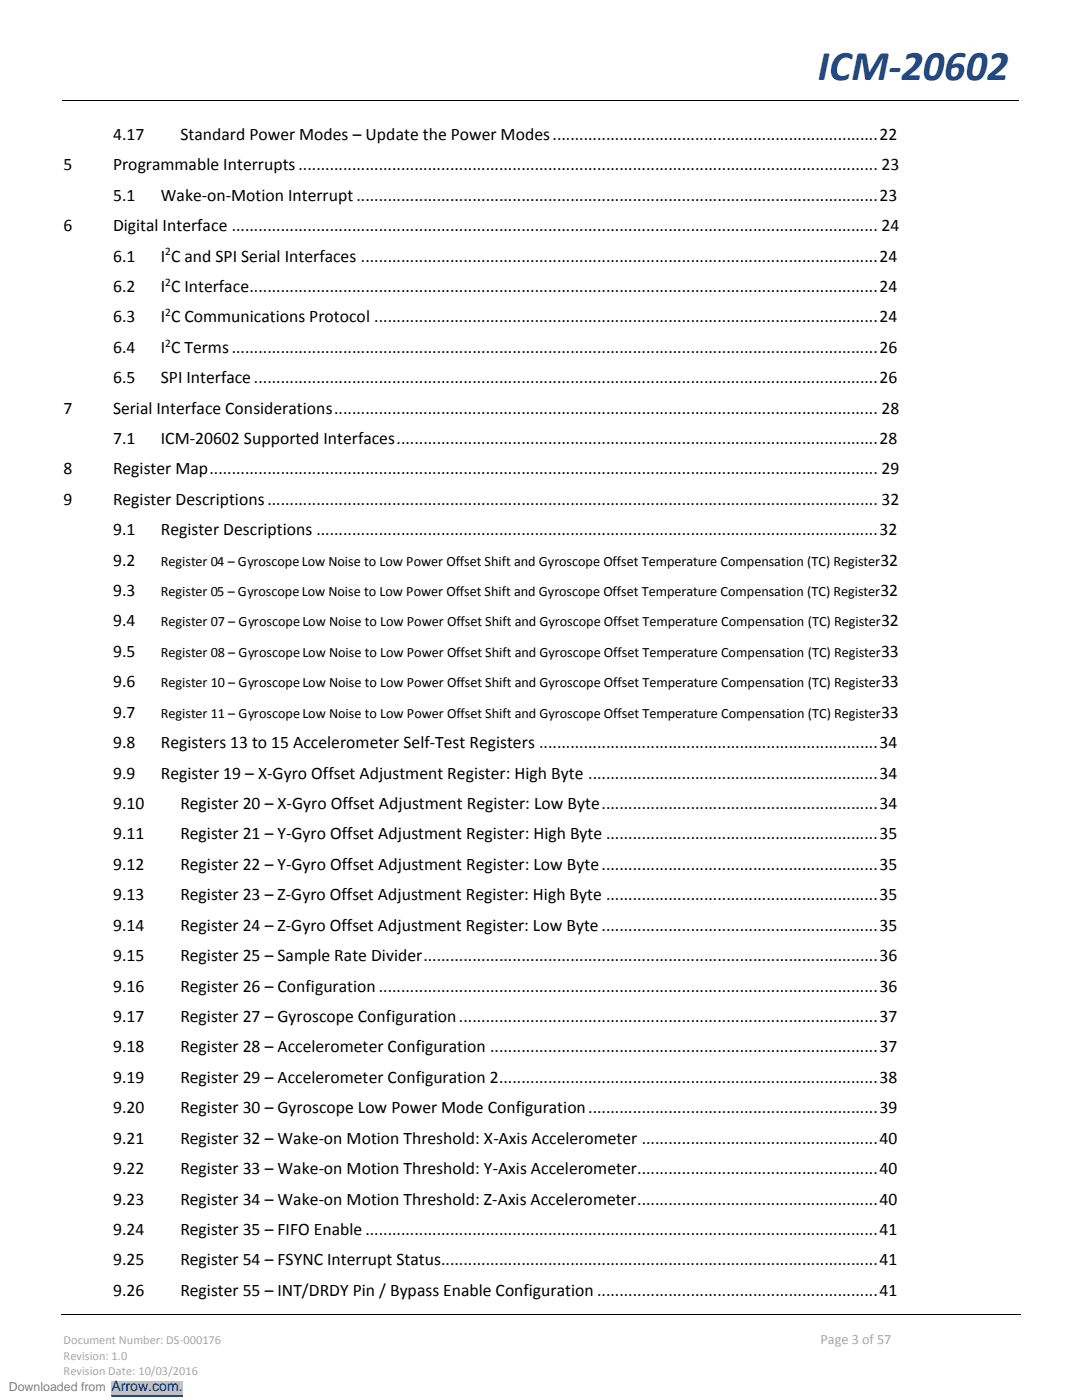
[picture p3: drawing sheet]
<svg xmlns="http://www.w3.org/2000/svg" width="216mm" height="279mm" viewBox="0 0 216 279" stroke-linecap="round" stroke-linejoin="round" font-family="sans-serif">
<defs><g id="words">
<text font-size="8.5" fill="#1f497d" x="163.2" y="16">ICM-20602</text>
<g font-size="3.5">
<text x="22.6" y="27.9">4.17</text>
<text x="36" y="27.9">Standard Power Modes – Update the Power Modes.........................................................................22</text>
<text x="12.7" y="34">5</text>
<text x="22.6" y="34">Programmable Interrupts .................................................................................................................................. 23</text>
<text x="22.6" y="40.1">5.1</text>
<text x="32.1" y="40.1">Wake-on-Motion Interrupt .....................................................................................................................23</text>
<text x="12.7" y="46.1">6</text>
<text x="22.6" y="46.1">Digital Interface ................................................................................................................................................. 24</text>
<text x="22.6" y="52.2">6.1</text>
<text x="32.1" y="52.2">I C and SPI Serial Interfaces ....................................................................................................................24</text>
<text x="22.6" y="58.3">6.2</text>
<text x="32.1" y="58.3">I C Interface.............................................................................................................................................24</text>
<text x="22.6" y="64.3">6.3</text>
<text x="32.1" y="64.3">I C Communications Protocol .................................................................................................................24</text>
<text x="22.6" y="70.4">6.4</text>
<text x="32.1" y="70.4">I C Terms.................................................................................................................................................26</text>
<text x="22.6" y="76.5">6.5</text>
<text x="32.1" y="76.5">SPI Interface............................................................................................................................................26</text>
<text x="12.7" y="82.6">7</text>
<text x="22.6" y="82.6">Serial Interface Considerations.......................................................................................................................... 28</text>
<text x="22.6" y="88.6">7.1</text>
<text x="32.1" y="88.6">ICM-20602 Supported Interfaces............................................................................................................28</text>
<text x="12.7" y="94.7">8</text>
<text x="22.6" y="94.7">Register Map...................................................................................................................................................... 29</text>
<text x="12.7" y="100.8">9</text>
<text x="22.6" y="100.8">Register Descriptions......................................................................................................................................... 32</text>
<text x="22.6" y="106.8">9.1</text>
<text x="32.1" y="106.8">Register Descriptions ..............................................................................................................................32</text>
<text x="22.6" y="112.9">9.2</text>
<text x="175.7" y="112.9">32</text>
<text x="22.6" y="119">9.3</text>
<text x="175.7" y="119">32</text>
<text x="22.6" y="125">9.4</text>
<text x="175.8" y="125">32</text>
<text x="22.6" y="131.1">9.5</text>
<text x="175.8" y="131.1">33</text>
<text x="22.6" y="137.2">9.6</text>
<text x="175.8" y="137.2">33</text>
<text x="22.6" y="143.2">9.7</text>
<text x="175.8" y="143.2">33</text>
<text x="22.6" y="149.3">9.8</text>
<text x="32.1" y="149.3">Registers 13 to 15 Accelerometer Self-Test Registers ............................................................................34</text>
<text x="22.6" y="155.4">9.9</text>
<text x="32.1" y="155.4">Register 19 – X-Gyro Offset Adjustment Register: High Byte .................................................................34</text>
<text x="22.6" y="161.5">9.10</text>
<text x="36" y="161.5">Register 20 – X-Gyro Offset Adjustment Register: Low Byte..............................................................34</text>
<text x="22.6" y="167.5">9.11</text>
<text x="36" y="167.5">Register 21 – Y-Gyro Offset Adjustment Register: High Byte .............................................................35</text>
<text x="22.6" y="173.6">9.12</text>
<text x="36" y="173.6">Register 22 – Y-Gyro Offset Adjustment Register: Low Byte..............................................................35</text>
<text x="22.6" y="179.7">9.13</text>
<text x="36" y="179.7">Register 23 – Z-Gyro Offset Adjustment Register: High Byte .............................................................35</text>
<text x="22.6" y="185.7">9.14</text>
<text x="36" y="185.7">Register 24 – Z-Gyro Offset Adjustment Register: Low Byte..............................................................35</text>
<text x="22.6" y="191.8">9.15</text>
<text x="36" y="191.8">Register 25 – Sample Rate Divider......................................................................................................36</text>
<text x="22.6" y="197.9">9.16</text>
<text x="36" y="197.9">Register 26 – Configuration ................................................................................................................36</text>
<text x="22.6" y="203.9">9.17</text>
<text x="36" y="203.9">Register 27 – Gyroscope Configuration..............................................................................................37</text>
<text x="22.6" y="210">9.18</text>
<text x="36" y="210">Register 28 – Accelerometer Configuration .......................................................................................37</text>
<text x="22.6" y="216.1">9.19</text>
<text x="36" y="216.1">Register 29 – Accelerometer Configuration 2.....................................................................................38</text>
<text x="22.6" y="222.2">9.20</text>
<text x="36" y="222.2">Register 30 – Gyroscope Low Power Mode Configuration.................................................................39</text>
<text x="22.6" y="228.3">9.21</text>
<text x="36" y="228.3">Register 32 – Wake-on Motion Threshold: X-Axis Accelerometer .....................................................40</text>
<text x="22.6" y="234.3">9.22</text>
<text x="36" y="234.3">Register 33 – Wake-on Motion Threshold: Y-Axis Accelerometer......................................................40</text>
<text x="22.6" y="240.4">9.23</text>
<text x="36" y="240.4">Register 34 – Wake-on Motion Threshold: Z-Axis Accelerometer......................................................40</text>
<text x="22.6" y="246.5">9.24</text>
<text x="36" y="246.5">Register 35 – FIFO Enable...................................................................................................................41</text>
<text x="22.6" y="252.6">9.25</text>
<text x="36" y="252.6">Register 54 – FSYNC Interrupt Status..................................................................................................41</text>
<text x="22.6" y="258.6">9.26</text>
<text x="36" y="258.6">Register 55 – INT/DRDY Pin / Bypass Enable Configuration ...............................................................41</text>
</g>
<g font-size="2.8">
<text x="32.1" y="112.9">Register 04 – GyroscopeLow Noise to Low Power Offset Shift and Gyroscope Offset Temperature Compensation (TC) Register</text>
<text x="32.1" y="119">Register 05 – GyroscopeLow Noise to Low Power Offset Shift and Gyroscope Offset Temperature Compensation (TC) Register</text>
<text x="32.1" y="125">Register 07 – GyroscopeLow Noise to Low Power Offset Shift and Gyroscope Offset Temperature Compensation (TC) Register</text>
<text x="32.1" y="131.1">Register 08 – GyroscopeLow Noise to Low Power Offset Shift and Gyroscope Offset Temperature Compensation (TC) Register</text>
<text x="32.1" y="137.2">Register 10 – GyroscopeLow Noise to Low Power Offset Shift and Gyroscope Offset Temperature Compensation (TC) Register</text>
<text x="32.1" y="143.2">Register 11 – GyroscopeLow Noise to Low Power Offset Shift and Gyroscope Offset Temperature Compensation (TC) Register</text>
</g>
<text font-size="2.8" fill="#a6a6a6" x="163.7" y="268.3">Page 3 of 57</text>
<text font-size="2.8" fill="#00f" x="22.2" y="277.6">Arrow.com.</text>
<g font-size="2.5" fill="#a6a6a6">
<text x="12.7" y="268.3">Document Number: DS-000176</text>
<text x="12.7" y="271.4">Revision: 1.0</text>
<text x="12.7" y="274.4">Revision Date: 10/03/2016</text>
</g>
<text font-size="2.5" fill="#808080" x="1.8" y="277.6">Downloaded from</text>
<g font-size="2.3">
<text x="33" y="51">2</text>
<text x="33" y="57">2</text>
<text x="33" y="63.1">2</text>
<text x="33" y="69.2">2</text>
</g>
</g></defs>
<path d="M12.4 20.2h190.8M12.2 262.4h191.5" fill="none" stroke="#000" stroke-width=".2"/>
<path d="M60.2 20.1h.1v.1h-.1z" fill-rule="evenodd" fill="#000"/>
<path d="M0 276.9h70.6" fill="none" stroke="#fff" stroke-width="2.5" stroke-linecap="butt"/>
<path d="M22.2 275.6h14.3v2.6h-14.3z" fill="#c0c0c0"/>
<path d="M22.2 278.6h14.3" fill="none" stroke="#00f" stroke-width=".2"/>
<path d="M0 276.9h70.6" fill="none" stroke="#fff" stroke-width="2.5" stroke-linecap="butt"/>
<path d="M22.2 275.6h14.3v2.6h-14.3z" fill="#c0c0c0"/>
<path d="M22.2 278.6h14.3" fill="none" stroke="#00f" stroke-width=".2"/>
<path d="M0 276.9h70.6" fill="none" stroke="#fff" stroke-width="2.5" stroke-linecap="butt"/>
<path d="M22.2 275.6h14.3v2.6h-14.3z" fill="#c0c0c0"/>
<path d="M22.2 278.6h14.3" fill="none" stroke="#00f" stroke-width=".2"/>
<use href="#words"/>
</svg>
